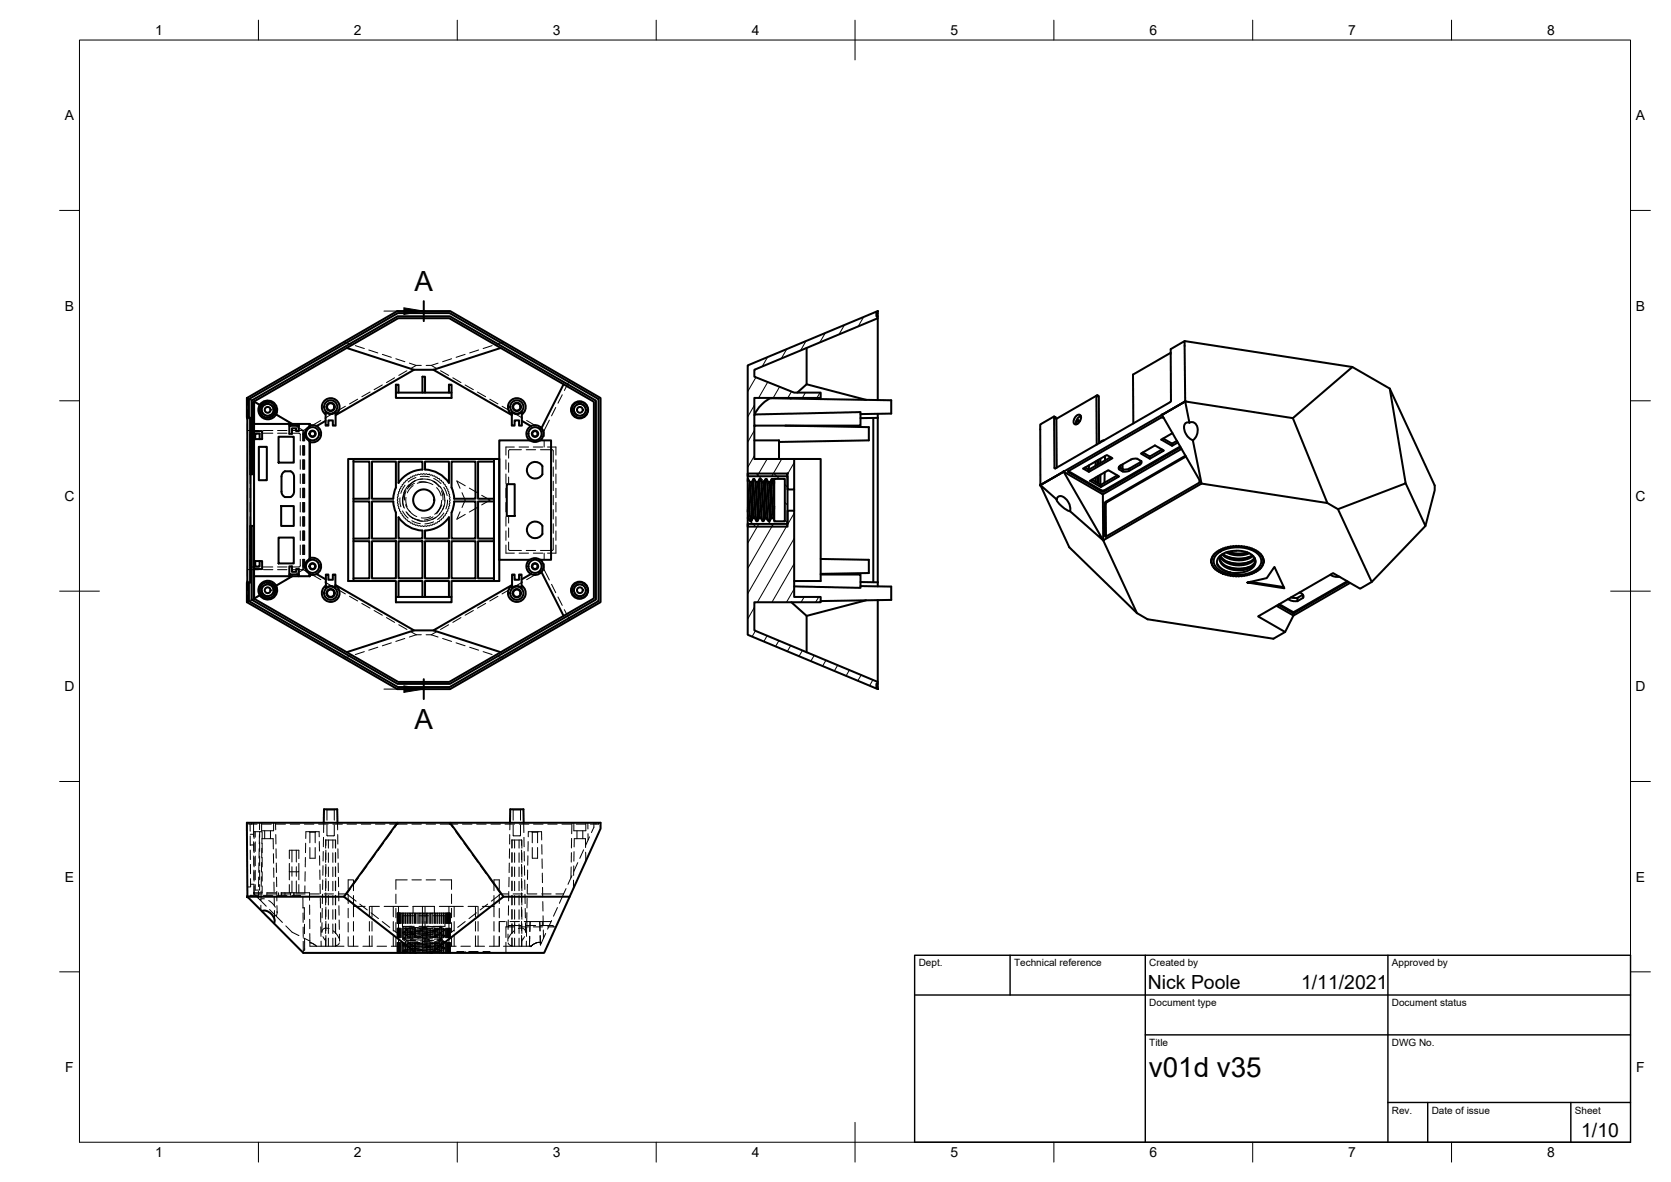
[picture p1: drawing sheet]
<svg xmlns="http://www.w3.org/2000/svg" width="420mm" height="297mm" viewBox="0 0 420 297" stroke-linecap="round" stroke-linejoin="round" font-family="sans-serif">
<defs><g id="words">
<g font-size="7">
<text x="104.2" y="73.2">A</text>
<text x="104.2" y="183.2">A</text>
<text x="288.9" y="270.6">v01d v35</text>
</g>
<g font-size="4.9">
<text x="288.6" y="248.5">Nick Poole</text>
<text x="327.1" y="248.6">1/11/2021</text>
<text x="397.6" y="285.8">1/10</text>
</g>
<g font-size="3.5">
<text x="39" y="8.8">1</text>
<text x="89" y="8.8">2</text>
<text x="139" y="8.8">3</text>
<text x="189" y="8.8">4</text>
<text x="239" y="8.8">5</text>
<text x="289" y="8.8">6</text>
<text x="339" y="8.8">7</text>
<text x="389" y="8.8">8</text>
<text x="16.3" y="30.2">A</text>
<text x="411.3" y="30.2">A</text>
<text x="16.3" y="78">B</text>
<text x="411.3" y="78">B</text>
<text x="16.2" y="125.9">C</text>
<text x="411.2" y="125.9">C</text>
<text x="16.2" y="173.7">D</text>
<text x="411.2" y="173.7">D</text>
<text x="16.3" y="221.6">E</text>
<text x="411.3" y="221.6">E</text>
<text x="16.4" y="269.4">F</text>
<text x="411.4" y="269.4">F</text>
<text x="39" y="290.8">1</text>
<text x="89" y="290.8">2</text>
<text x="139" y="290.8">3</text>
<text x="189" y="290.8">4</text>
<text x="239" y="290.8">5</text>
<text x="289" y="290.8">6</text>
<text x="339" y="290.8">7</text>
<text x="389" y="290.8">8</text>
</g>
<g font-size="2.5">
<text x="231" y="242.9">Dept.</text>
<text x="255" y="242.9">Technical reference</text>
<text x="289" y="242.9">Created by</text>
<text x="350" y="242.9">Approved by</text>
<text x="289" y="252.8">Document type</text>
<text x="350" y="252.8">Document status</text>
<text x="289" y="262.9">Title</text>
<text x="350" y="262.9">DWG No.</text>
<text x="350" y="279.9">Rev.</text>
<text x="360" y="279.9">Date of issue</text>
<text x="396" y="279.9">Sheet</text>
</g>
</g></defs>
<!-- layer: Hidden -->
<g fill="none" stroke="#000" stroke-width=".25">
<path d="M86.5 85.9l1.7 .6M89.3 86.9l2.3 .7M92.7 88l2.3 .7M93 98.5l-2 1.2M96.1 89.1l2.3 .7M96.1 96.7l-2 1.2M99.2 94.9l-2 1.2M99.5 90.2l2.3 .7M102.3 93.2l-2 1.1M102.9 91.3l1.7 .5-1.2 .8M104.6 91.8h1.3M108.4 91.8l1.3 .8"/>
<path d="M110.2 91.3l-1.8 .5h-1.3M110.8 93.2l2 1.1M113.6 90.2l-2.3 .7M113.9 94.9l2 1.2M116.9 89.1l-2.2 .7M116.9 96.7l2.1 1.2M120 98.5l2.1 1.2M120.4 88l-2.3 .7M123.7 86.9l-2.2 .7M126.6 85.9l-1.7 .6M141.4 99.2l-1.1 2.1M143.2 95.5l-1.3 2.6"/>
<path d="M62.2 102.9v2.5M62.2 106.5v2.5M62.2 110.2v2.4M62.2 113.8v2.3M62.2 117.3v2.4M62.2 108.2h2.8M62.9 105h.1v2.2M62.9 112v2.4M62.9 115.6v2.3M62.9 119.1v2.4M62.9 111h.9M62.9 113.7h.9"/>
<path d="M62.9 111.4v-.4v2.7v-.5M63 108.4v2.4M63 112v2.4M63 115.6v2.3M63 119.1v2.4M63.5 100.7l-1.3-.8v2M64.5 101.3l1.3 .8M65 108.9l-2 .1-.1 1.8M65.8 102.1a1.76 1.76 0 0 0 .2 2M65.9 103a1.42 1.42 0 0 0 2.1 1.2M66.2 108.9h2.4M66.2 108.2h2.4"/>
<path d="M66.6 101.8a1.41 1.41 0 0 1 2.1 1.2M67.6 101.3l-1.1 .2-.7 .6M68.6 101.9l.4 1-.1 .9M68.9 103.8a1.74 1.74 0 0 1-1.9 .9M68.9 103.8l1.6 1M69.8 108.9h2.4M69.8 108.2h2.4M71.5 105.4l2.1 1.2M73.4 108.9h2l.1 .2v1.7M73.4 108.2h2.9M74.6 107.2l1.7 1M75.5 112v2.4"/>
<path d="M75.5 115.6v2.3M75.5 119.1v2.4M76.2 108.2v2.6M76.2 112v2.4M76.2 115.6v2.3M76.2 119.1v2.4M76.3 108.9v.3M76.3 108.2v2.6M76.3 112v2.4M76.3 115.6v2.3M76.3 119.1v2.4M76.5 110.8v-1.9l.1 1.9"/>
<path d="M76.5 108.9h-.3v.3M76.5 112v2.4M76.5 115.6v2.3M76.5 119.1v2.4M76.6 112v2.4M76.6 115.6v2.3M76.6 119.1v2.4M77.6 107.4l-1.3 .8M80.7 105.7l-2.1 1.2M83.8 103.9l-2.1 1.2M86.8 102.1l-2 1.2M89.9 100.3l-2 1.2"/>
<path d="M105.7 119.7l2.3 .2M123.1 100.3l2.1 1.2M126.2 102.1l2.1 1.2M127.2 115.6v2.3M127.2 119.1v2.4M127.9 116.3v2.4M127.9 119.9v1.8M129.3 112.3h-2.1v2.1M129.3 103.9l2.1 1.2M130.5 112.3h2.4M131.1 113l-3.1 .1-.1 .2v1.8M132.3 113h2.4"/>
<path d="M132.4 105.7l2.1 1.2M134.1 112.3h2.4M135.5 107.4l1.3 .8M135.9 113l3.1 .1 .1 3M136.8 108.2v1.5M136.8 110.9v1.4M137.7 112.3h2.1v2.1M138.1 105.6l-1.3 2.6M139.1 117.3v2.4M139.7 102.4l-1 2.1M139.8 115.6v2.3M139.8 119.1v2.4"/>
<path d="M144.3 102.5a1.56 1.56 0 0 0 .7 1.9M144.4 103a1.41 1.41 0 0 0 2.1 1.2M145 101.7a1.57 1.57 0 0 1 1.9 .3M145.1 101.8a1.4 1.4 0 0 1 2.1 1.2M147.3 103a1.6 1.6 0 0 1-1.3 1.5M62.2 120.9v2.4M62.2 124.5v2.4M62.2 128.1v2.3M62.2 131.6v2.4M62.2 135.2v2.4M62.2 138.8v2.3M62.9 122.7v2.4"/>
<path d="M62.9 126.3v2.4M62.9 129.8v2.4M62.9 133.4v2.4M62.9 137v2.4M63 122.7v2.4M63 126.3v2.4M63 129.8v2.4M63 133.4v2.4M63 137v2.4M75.5 122.7v2.4M75.5 126.3v2.4M75.5 129.8v2.4"/>
<path d="M75.5 133.4v2.4M75.5 137v2.4M76.2 122.7v2.4M76.2 126.3v2.4M76.2 129.8v2.4M76.2 133.4v2.4M76.2 137v2.4M76.3 122.7v2.4M76.3 126.3v2.4M76.3 129.8v2.4M76.3 133.4v2.4M76.3 137v2.4"/>
<path d="M76.5 122.7v2.4M76.5 126.3v2.4M76.5 129.8v2.4M76.5 133.4v2.4M76.5 137v2.4M76.6 122.7v2.4M76.6 126.3v2.4M76.6 129.8v2.4M76.6 133.4v2.4M76.6 137v2.4M100.6 125.1l-.1 .9 .3 1.3M101.2 128.4l1.4 1.8"/>
<path d="M101.2 125v1.4l.3 1.1M101.6 121.2l.4-.1 .1-.4h.4l.1-.4h.4l.2-.4h.4l.2-.3h.4l.3-.3 .4 .1 .3-.2 .3 .1 .4-.3 .3 .2 .3-.2 .4 .2 .3-.2 .3 .3 .4-.1 .3 .2 .4-.1 .3 .3h.4l.2 .3h.4l.2 .4h.4l.1 .4h.4l.1 .4 .4 .1 .1 .4 .3 .2 .1 .4 .3 .2v.3l.3 .3v.4l.3 .2-.1 .4 .3 .3-.2 .4 .3 .3-.2 .3 .2 .4-.2 .3 .2 .4-.3 .3 .2 .3-.3 .3 .1 .4-.3 .3v.4l-.3 .2v.4l-.3 .2-.1 .4-.3 .1-.1 .4-.4 .1-.1 .4-.4 .1-.1 .4h-.4l-.2 .4-.4-.1-.2 .4-.4-.1-.3 .3-.4-.1-.3 .3-.4-.1-.3 .2-.3-.2-.4 .2-.3-.2-.3 .2-.4-.2-.3 .1-.3-.3-.4 .1-.3-.3-.4 .1-.2-.4-.4 .1-.2-.4h-.4l-.1-.4-.4-.1-.1-.4-.4-.1-.1-.4-.3-.1-.1-.4-.3-.2v-.4l-.3-.2v-.4l-.3-.3 .1-.4-.3-.3 .2-.3-.3-.3 .2-.4-.2-.3 .2-.4-.2-.3 .3-.3-.2-.4 .3-.3-.1-.4 .3-.2v-.4l.3-.3v-.3l.3-.2 .1-.4 .3-.2zM101.7 123.9l-.4 1.4a3.8 3.8 0 0 0 .4 2.4M101.8 121.9l-1 2.1M101.9 123.2l-.5 1.4-.1 1.4M102 126.8l.4 .9 .7 .9M102.1 128.6l1 1.2 .8 .5M102.1 125l-.1 1 .4 1.3M102.1 123.3l-.3 .9-.1 1.5M102.2 128.7l1.3 1.3M102.9 121.8l-.7 .7-.7 1.3M102.9 128.4l.8 .8 1.1 .6"/>
<path d="M103.5 130l2 .7M103.5 130l1.5 .7 1.2 .3M103.5 130.9l1.1 .5 1.1 .2M103.9 122l-.9 .9-.6 1M104.2 121.5l-1 .6-.9 .8M104.2 120.9l-1.5 1.4M104.5 120.8l-1 .6-.9 .8M104.6 120l-2 1.1M105 130.8l1.2 .2 1.3-.1M105.3 121.1h1.2l1 .1M105.6 120.5l1.2-.1 1.2 .2M106.3 120.4l-1.4 .2-1 .5"/>
<path d="M107.5 121.2l1.3 .6M107.5 121.2h-1.5l-1.1 .3M107.5 120.4l1.3 .4 .9 .6M108.3 129.8l-1.1 .3h-1.3M108.8 120.9l1.6 1.4M108.9 129.9l-.9 .5-1.3 .3M109 131.1l-2.2 .6M109.1 120.2l1.8 1.3M109.1 121l1 .7 .7 .9M109.6 130l-1.1 .6-1.1 .3M109.8 122.5l.5 .7 .6 1.4M110.6 129.1l-1.2 1.1-.8 .4"/>
<path d="M110.6 122.3l.9 1.4 .2 .8M110.8 127.2l-1 1.9M110.8 127.2l-.6 1.2-.9 .9M111 123.3l.3 .9 .1 1.5M111 125.8l-.2 1.4M111.1 126.8l-.4 .9-.7 .9M111.4 123.6l.4 1.3v1M111.6 128.9l-1.6 1.7M111.6 122.5l.8 2.1M111.6 127.1l-.5 1.2-.6 .9M111.9 125.7l-.2 1.3-.4 1.1M112.5 125.7l-.4 2.2"/>
<path d="M115.7 128.6l-.8 1.9 2.1-1.2M116.2 123.8l.8 1.9-.8 1.8M117 122.1l-2.1-1.2 .8 1.8M118 122.7l2.1 1.2M120.1 127.5l-2.1 1.2M121.1 124.5l2.1 1.2-2.1 1.2M127.2 122.7v2.4M127.2 126.3v2.4M127.2 129.8v2.4M127.2 133.4v2.4M127.2 137v2h2.1M127.9 136.2l.1 2.1h3.1"/>
<path d="M127.9 129.7v1.8M127.9 132.7v2.3M130.5 139h2.4M132.3 138.3h2.4M134.1 139h2.4M136.8 139v1.5M139.1 135.2l-.1 3.1h-3.1M139.1 120.9v2.4M139.1 124.5v2.4M139.1 128.1v2.3M139.1 131.6v2.4M139.8 137v2h-2.1"/>
<path d="M139.8 122.7v2.4M139.8 126.3v2.4M139.8 129.8v2.4M139.8 133.4v2.4M62.2 142.4v2.3M62.2 145.9v2.6M62.2 149.5v1.9l1.3-.7M62.9 140.6l.1 1.8 2 .1M63 144.1v2.3h-.1M63 140.6v2.3M65 143.2h-2.8v1.7M65.8 149.3l.7 .6 1.1 .1"/>
<path d="M65.9 148.3a1.4 1.4 0 0 0 2.1 1.2M66 147.2a1.76 1.76 0 0 0-.2 2.1l-1.3 .7M66.2 142.5h2.4M66.2 143.2h2.4M66.6 147.1a1.39 1.39 0 0 1 2.1 1.2M67 146.6a1.74 1.74 0 0 1 1.9 .9M69.8 142.5h2.4M69.8 143.2h2.4M70.5 146.5l-1.6 1 .1 .9-.4 1M73.6 144.7l-2.1 1.2M75.5 140.6v1.6l-.2 .2-1.9 .1M76.2 143.2h.1"/>
<path d="M76.3 142.1v.4M76.3 140.6v2.6M76.3 143.2l-1.7 .9M76.3 143.2l1.3 .7M76.5 140.6v1.9l.1-1.9M76.5 142.5h-.3v-1.9v2.6h-2.8M78.6 144.5l2.1 1.2M81.7 146.3l2.1 1.2M84.8 148.1l2 1.2M87.9 149.8l2 1.2M91 151.6l2 1.2M94.1 153.4l2 1.2"/>
<path d="M97.2 155.2l2 1.2M100.3 157l2 1.2M103.4 158.8l1.2 .7M104.6 159.5l-1.7 .6M104.6 159.5h1.3M107.1 159.5h1.3M108.4 159.5l1.8 .6M109.7 158.8l-1.3 .7M112.8 157l-2 1.2M115.9 155.2l-2 1.2M119 153.4l-2.1 1.2M122.1 151.6l-2.1 1.2"/>
<path d="M125.2 149.8l-2.1 1.2M128.3 148.1l-2.1 1.2M131.4 146.3l-2.1 1.2M134.5 144.5l-2.1 1.2M135.5 143.9l1.3-.7 1.3 2.6M136.8 141.7v1.5M138.7 146.8l1 2.2M140.3 150l1.1 2.1M141.9 153.2l1.3 2.6M144.4 148.3a1.41 1.41 0 0 0 2.1 1.2M144.5 149.3a1.57 1.57 0 0 0 2 .4M145.1 147.1a1.38 1.38 0 0 1 2.1 1.2"/>
<path d="M145.5 146.8a1.55 1.55 0 0 0-1.3 1.5M146.5 147a1.56 1.56 0 0 1 .7 1.9M88.2 164.9l-1.7 .5M91.6 163.8l-2.3 .7M95 162.7l-2.3 .7M98.4 161.6l-2.3 .7M101.8 160.5l-2.3 .7M111.3 160.5l2.3 .7M114.7 161.6l2.2 .7M118.1 162.7l2.3 .7M121.5 163.8l2.2 .7M124.9 164.9l1.7 .5"/>
<path d="M62.6 206.8v.3h2M62.9 207.1v1.8M62.9 210.1v2.4M62.9 209.7h.9M62.9 213.6v2.4M63 217.2v2.4M63.2 206.8v.3M63.8 206.8v3.5M63.8 211.5v2.4M63.8 212.3l-.9 .1M63.8 215.1v2.4M63.8 218.7l.1 2.7"/>
<path d="M63.9 210.7v-1.7h2v1.7M63.9 211.9v2.4M63.9 215.5v2.4M64.2 209v1.4M64.2 211.6v2.4M64.2 215.1v2.4M64.2 218.7v2.4M65.1 216.8v2.4M65.2 213.3l-.1 2.4M65.2 209.7v2.4M65.3 209v1.4M65.3 211.6v2.4"/>
<path d="M65.3 215.1v2.4M65.3 218.7v2.4M65.3 206.8v1.7M65.8 206.8v2h3v-2M65.8 216.8l-.1 2.3M65.8 207.1h2.4M65.8 213.2v2.4M65.8 212l.1-1.2h2.8v2.5M65.9 211.9v2.4M65.9 215.5v2.4M65.9 219.1v2.3M66.5 208.8v2"/>
<path d="M68 208.8v2M68.7 214.5l.1 2.4M68.8 218.1l.1 2.4M69.3 206.8v1.7M69.3 209.7l.1 2.4M69.4 207.1h2.4M69.4 213.3v2.4M69.5 216.9v2.4M72.7 215.8v-2.1h2.4v2.1M72.7 217v4.1M73 207.1h2.4M73.4 213.7v2.9"/>
<path d="M73.4 217.8v2.4M74.5 213.7v2.9M74.5 217.8v2.4M75.1 217v2.1h-2.4M75.1 219.1v2M76.5 207.1h2.4M76.7 219.1v2.3M76.8 215.5v2.4M76.9 211.9l-.1 2.4M77.8 209l.1 .1M77.9 213v2.7h1.3v-2.7M77.9 209.1h1.3"/>
<path d="M77.9 209.1v2.7M79.2 209.1v2.7M79.4 209l-.2 .1M80.1 207.1h2.4M80.3 210.3l-.1-1.3h-3.3v1.7M80.3 211.5v2.4M80.3 215.1l.1 2.3M80.4 218.6l.1 2.4M81.2 217.6v2.3M81.3 214l-.1 2.4M81.3 210.4v2.4M81.4 206.8v2.4"/>
<path d="M81.9 214.3v2.4M81.9 217.9v2.4M81.9 211.1h2.5v2M81.9 211.1v1.4M81.9 213.6v2.4M81.9 217.2v2.4M81.9 211.1v2M82.1 203.4l.1 .1M82.2 207.3l.1 2.7h1.7l.1-2.7M82.2 203.5h1.9M82.2 203.5v2.6M82.6 211.1v2"/>
<path d="M82.6 214.3v2.4M82.6 217.9v2.4M83.7 207.1h2.4M83.7 211.1v2M83.7 214.3v2.4M83.7 217.9v2.4M84.1 203.5v2.6M84.2 203.4l-.1 .1M84.3 217.8v2.4M84.3 214.3v2.3M84.3 211.1v2M84.4 214.3v2.4"/>
<path d="M84.4 217.9v2.4M84.9 206.8v1.7M84.9 209.7v2.4M85 213.3v2.4M85 216.9l.1 2.4M87.3 207.1h2.3M90.8 207.1h2.4M92.2 217.6l-1.4 2M94.3 214.7l-1.4 2M94.4 207.1h2.4M96.4 211.8l-1.4 2M98 207.1h4.4"/>
<path d="M98.5 208.9l-1.4 2M100 206.8v.3M100.1 206.8l-.9 1.2M103.6 207.1h2.3M107.1 207.1h2.4M110.7 207.1h4.4M113 206.8l.9 1.2M113.1 206.8v.3M114.6 208.9l1.4 2M116.3 207.1h2.4M116.6 211.8l1.4 2M118.7 214.7l1.4 2"/>
<path d="M119.9 207.1h2.3M120.8 217.6l1.4 2M123.4 207.1h2.4M127 207.1h2.4M128.1 216.9l-.1 2.4M128.1 213.3v2.4M128.2 209.7l-.1 2.4M128.2 206.8v1.7M128.7 214.3v2.4M128.7 217.9v2.4M128.8 211.1h2.3M128.8 211.1v2"/>
<path d="M128.8 214.3v2.3M128.8 217.8v2.4M128.8 211.1l-.1 2M128.9 203.4l.1 .1M129 207.3l.1 2.7h1.7l.1-2.7M129 203.5h1.9M129 203.5v2.6M129.4 211.1v2M129.4 214.3v2.4M129.4 217.9v2.4M130.5 211.1v2M130.5 214.3v2.4"/>
<path d="M130.5 217.9v2.4M130.6 207.1h2.4M130.9 203.5v2.6M131 203.4l-.1 .1M131.1 211.1l.1 2M131.1 217.2v2.4M131.1 213.6v2.4M131.1 211.1v1.4M131.2 214.3v2.4M131.2 217.9v2.4M131.7 206.8v2.4M131.7 210.4l.1 2.4"/>
<path d="M131.8 214v2.4M131.9 217.6v2.3M132.7 218.6l-.1 2.4M132.7 215.1v2.3M132.8 211.5v2.4M132.8 210.3v-1.3h3.4v2.1M133.7 209l.1 .1M133.8 209.1h1.4M133.8 213v2.7h1.4v-2.7M133.8 209.1v2.7M134.2 207.1h2.3M135.3 209l-.1 .1v2.7"/>
<path d="M136.2 212.3l.1 2.4M136.3 215.8v2.4M136.4 219.4v2.4M137.7 207.1h2.4M141.3 207.1h2.4M143.6 217.9v2.7M143.7 214.3l-.1 2.3M143.7 210.7v2.4M143.8 206.8l-.1 2.7M144.3 217.6l-.1 2.4M144.3 206.8v2h3v-2M144.3 214v2.4"/>
<path d="M144.4 212.8v-2h2.8v2.2M144.9 207.1h2.4M145.1 208.8v2M145.3 216.8l-1 2.2M146.5 208.8v2M146.7 213.6l-.9 2.1M147.3 214.2v2.2M147.8 206.8v1.5M147.8 209.5l.1 1.6M148.2 210.3l-.9 2.2M149.3 206.8v1.1l-.6 1.3M149.8 206.8v.3"/>
<path d="M150.5 206.8v.3h-2.1M63 220.8v2.1h-.8M63 222.2h.9v2.2h2v-1.8M63.9 224.6l1.4 1.5 1.2-.2M63.9 222.6v2M63.9 224.6h2.1M64.2 222.3v1.4h1.1v-1.4M65 224v1.7M65 225h-2.1v.3M65 220.4v2.4M65.1 224.4v.6M65.3 226.1l1.7 1.6"/>
<path d="M65.6 227.5v1.2M65.7 223.9l-.1 2.4M65.7 220.3v2.4M66.2 225h2.4M67.1 224.4v.6M67.1 224.4h2.4M67.2 224.6h2.4M67.6 226.3l.9 .7 .7 1M67.8 228.6l1.6 1.6M68.9 221.7v2.4M68.9 225.3l.1 2.3M69 228.8v2.6"/>
<path d="M69.5 220.4l.1 2.4M69.6 224v2.4M69.6 227.6l.1 1.7M69.7 229.1l-.3 1.1 1.6 1.6M69.8 225h2.4M70 224.4v.6M70.8 224.6h2.4M70.8 224.4v.6M71.6 224.4v.6M71.9 232.7l1.6 1.6 1.7 .8M72.7 224.4h5.1v1.8M72.7 224.4h-2v.6"/>
<path d="M72.7 222.3v2.1M73 224.4v.6M73.4 225h2.1v.3M73.4 221.4v3M73.9 224.4v.6M74.3 224.6h2.4M74.5 221.4v3M75.1 222.3v2.1M76.2 225.3v2.9M76.2 228.1h.3v3M76.2 229.4v2.4M76.2 235.7l1.7 .8"/>
<path d="M76.2 233v2.4M76.2 236.6l.1 2.9M76.6 232.3v2.3M76.6 235.8v3h-.3M76.7 222.6l-.1 1.8M77.9 227.4v2.4M77.9 231v2.4M77.9 234.6v1.9M77.9 236.5v.4l.7 .2 1 .7-1-.7-.7-.2v.9h6.4M77.9 224.6h2.4M80.5 222.2v2.4M80.5 225.8l.1 2.4"/>
<path d="M80.6 229.3v2.4M80.7 232.9v2.4M80.7 236.5l.1 1.3M81 231.9l-.1 2.4M81 228.3v2.4M81.1 224.7l-.1 2.4M81.2 221.1l-.1 2.4M81.2 235.4l.7 1v1.4M81.5 224.6h2.4M81.9 221.5v2.3M81.9 225.1v2.3M81.9 228.6v2.4"/>
<path d="M81.9 232.2v2.4M81.9 235.8v2M81.9 220.8v2.4M81.9 224.4v2.4M81.9 228v2.3M81.9 231.5v2.4M81.9 235.1v1.3M82.6 221.5v2.3M82.6 225.1v2.3M82.6 228.6v2.4M82.6 232.2v2.4M82.6 235.8v2"/>
<path d="M82.7 233.4a1.16 1.16 0 0 0-1.8 .8M83.7 221.5v2.3M83.7 225.1v2.3M83.7 228.6v2.4M83.7 232.2v2.4M83.7 235.8v2M83.8 233.9l1 1 .4 .9M84.3 235.7v2M84.3 232.1v2.4M84.3 228.5v2.4M84.3 225v2.4M84.3 221.4v2.4"/>
<path d="M84.3 237.8h2.2M84.3 237.7v.1M84.4 221.5v2.3M84.4 225.1v2.3M84.4 228.6v2.4M84.4 232.2v2.4M84.4 235.8v2M85.1 224.6h2.1l2.3 1.9M85.1 220.5v2.3M85.2 224v2.4M85.2 227.6l.1 2.4M85.3 231.2v2.4"/>
<path d="M85.3 236.9l-.4 .6-.6 .2M85.3 234.7l.1 1.8M87.5 223.5v-2.4h1.4v2.7M87.5 224.7v2.4M87.5 228.3v2.3M87.5 231.8v2.4M87.5 235.4v2.4M87.7 237.8h2.3M88.1 223.4l-.9 1.2M88.9 227.8h2.9M88.9 225.1v5.3M88.9 231.6v2.4"/>
<path d="M88.9 235.2v2.6M90.1 220.5l-1.3 2M90.5 227.2l1.9 1.5M91.2 237.8h2.4M92.9 227.8v2.6M92.9 231.6v2.4M92.9 235.2v2.6M93 227.8h2.4M93.3 229.4l1.9 1.5M93.5 227.8v2.6M93.5 231.6v2.4M93.5 235.2v2.6"/>
<path d="M94.8 237.8h2.4M96.1 231.6l1.9 1.5M96.6 227.8h6M98.4 237.8h2.4M98.9 227.8v2.6M98.9 231.6v2.4M98.9 235.2v2.6M98.9 233.8l1.9 1.4M99.5 224.7v2.4M99.5 228.3v2.3M99.5 231.8v2.4M99.5 235.4v2.4"/>
<path d="M99.9 233.3v2.4M99.9 236.8v2.7M100 229.5v2.6M100 233.3v2.4M100 236.8v2.7M100.1 229.5v2.6M100.1 233.3v2.4M100.1 236.8v2.7M100.2 229.5v2.6M100.2 233.3v2.4M100.2 236.8v2.7M100.2 227.8v11.7"/>
<path d="M100.3 229.5v2.6M100.3 233.3v2.4M100.3 236.8v2.7M100.5 229.5h.3v2.6v-2.6h.3l.1 2.6v-2.6h.3v2.6M100.5 229.5v2.6M100.5 233.3v2.4M100.5 236.8v2.7M100.5 229.5h-.6v2.6M100.8 233.3v2.4M100.8 236.8v2.7M101.1 233.3v2.4M101.1 236.8v2.7"/>
<path d="M101.2 235.9v.2l.8 .5M101.3 234.6l.7 .4v.4M101.3 239.2l.4 .3M101.5 229.5l.1 2.6M101.5 233.3v2.4M101.5 236.8v2.7M101.6 229.5h.4v2.6M101.6 233.3v2.4M101.6 236.8v2.7M101.6 232.9l-.4-.1v.2l.8 .5M101.8 236l2.3 1.8M101.8 233.1l2.4 .2"/>
<path d="M102 229.5h.1v2.6M102 233.3v2.4M102 236.8v2.7M102 237.8h3.9M102 234.7l2.4 .2M102 233.5v.4l-.7 .4-.1 .3M102 236.6v.4M102 236.9l-.8 .5 .1 .3 .7 .4v.4l-.7 .5-.1 .2M102 235.4l-.7 .5M102.1 229.5h.4v2.6M102.1 233.3v2.4M102.1 236.8v2.7"/>
<path d="M102.2 236.2l2.3 .2M102.2 238.6l2.4 .2M102.3 237.8l2.4 .1M102.4 221.1h-2.9v2.4M102.5 229.5h.1v2.6M102.5 233.3v2.4M102.5 236.8v2.7M102.5 237.1l2.4 .2M102.6 238.8l-1.3 .2 1 .1M102.6 229.5h.4v2.6M102.6 233.3v2.4M102.6 236.8v2.7"/>
<path d="M102.7 237.2l-1.4 .2 .8 .2M102.8 235.6l2.4 .1M102.8 233l2.4 .1M102.8 238.2l2.4 .2M102.9 235.7l-1.6 .2 .7 .1M103 234.6l2.4 .1M103 229.5h.2v2.6M103 233.3v2.4M103 236.8v2.7M103 234.1l-1.8 .2 .6 .1M103.1 234.1l2.4 .1M103.1 236.7l2.4 .2v2.6"/>
<path d="M103.1 236.1l2.4 .1M103.2 229.5h.4v2.6M103.2 233.3v2.4M103.2 236.8v2.7M103.3 237.6l2.4 .2M103.5 235.2l2.4 .2M103.5 232.8l-1.7 .1M103.5 239.2l2.4 .1M103.6 239l-2.3 .2M103.6 221.1h2.3M103.6 229.5h.2v2.6M103.6 233.3v2.4"/>
<path d="M103.6 236.8v2.7M103.7 237.4l-2.3 .2M103.8 233.7l2.4 .1M103.8 233.2l-1.8 .3 .6 .1M103.8 227.8h5.5M103.8 233.3v2.4M103.8 236.8v2.7M103.9 227.8l-.1 1.7h.4v2.6M103.9 235.8l-2.4 .2M104 234.3l-2.3 .2M104.1 234.8l-2.1 .2 .3 .1M104.2 230.1h-3v2.7h3"/>
<path d="M104.2 236.8v2.7l-1.7-.1M104.2 229.5h.3v2.6M104.2 233.3v2.4M104.4 236.3l-2.3 .2M104.5 233.6l-2.4 .3M104.5 229.5h.4v2.6M104.5 233.3v2.4M104.5 236.8v2.7M104.7 237.8l-2.3 .2M104.8 235.1l-2.4 .2M104.9 229.5h.3v2.6M104.9 233.3v2.4"/>
<path d="M104.9 236.8v2.7M105.1 239.3l-2 .2M105.1 236.7l-2.4 .1M105.2 229.5h.3v2.6M105.2 233.3v2.4M105.2 236.8v2.7M105.3 232.8h2.4M105.3 230.1h2.4M105.4 238.2l-2.4 .1M105.4 233.3l2.4 .2M105.5 229.5h.4v2.6M105.5 233.3v2.4"/>
<path d="M105.6 234.9l2.3 .1M105.7 236.5l2.4 .1M105.8 238.9l2.3 .1M105.9 229.5h.3v2.6M105.9 233.3v2.4M105.9 236.8v2.7M105.9 238l2.3 .1M106.1 237.3l2.4 .2M106.1 238.6l-2.4 .1M106.2 229.5h.4v2.6M106.2 227.8v2.6M106.2 231.6v7.9"/>
<path d="M106.3 237.1l-2.4 .1M106.4 235.8l2.4 .2M106.4 233.2l2.4 .1M106.4 238.5l2.4 .1M106.4 235.5l-2.3 .1M106.6 234.7l2.3 .2M106.6 229.5h.3v2.6M106.6 233.3v2.4M106.6 236.8v2.7M106.6 234l-2.4 .1M106.7 234.3l2.4 .1M106.7 236.3l2.4 .1"/>
<path d="M106.7 236.9l2.4 .2M106.9 237.8l2.4 .1M106.9 229.5h.3v2.6M106.9 227.8v2.6M106.9 231.6v7.9M107 235.4l2.4 .2M107.1 239.4l1.7 .1M107.1 238.8l-2.3 .1M107.1 221.1h2.4M107.1 237.8h4M107.2 229.5h.3v2.6M107.2 233.3v2.4"/>
<path d="M107.2 236.8v2.7M107.3 237.2l-2.4 .1M107.3 233.9l2.4 .1M107.4 233.1l-2.4 .1M107.5 232.8l1.9 .1M107.5 235.7l-2.4 .1M107.5 237l2.4-.1v2.6M107.5 229.5h.4v2.6M107.5 233.3v2.4M107.5 236.8v2.7M107.6 234.1l-2.4 .1M107.7 234.6l-2.4 .1"/>
<path d="M107.9 229.5h.3v2.6M107.9 233.3v2.4M107.9 236.8v2.7M108 236.1l-2.4 .1M108 233.4l-2.4 .2M108.2 229.5h.4v2.6M108.2 233.3v2.4M108.2 236.8v2.7M108.3 237.6l-2.4 .2M108.3 235l-2.3 .1M108.6 239.1l-2.4 .2M108.6 229.5h.3v2.6"/>
<path d="M108.6 233.3v2.4M108.6 236.8v2.7M108.6 236.5l-2.3 .1M108.9 229.5h.4v2.6M108.9 233.3v2.4M108.9 236.8v2.7M108.9 230.1h3v2.7h-3M108.9 238l-2.3 .1M109 233.5l2.3 .2M109.1 235.1l2.4 .2M109.2 227.8l.1 1.7h.2v2.6M109.3 233.3v2.4"/>
<path d="M109.3 236.8v2.7M109.3 236.6l2.4 .2M109.4 238.2l2.4 .2M109.5 229.5h.4v2.6M109.5 233.3v2.4M109.5 236.8v2.7M109.6 237.5l1.5 .3-1 .1M109.7 238.4l-2.4 .2M109.9 229.5h.2v2.6M109.9 233.3v2.4M109.9 236l1.2 .2-1.3 .2M110 233.4l1.8 .2-.4 .1"/>
<path d="M110 238.7l1.1 .2-1.3 .2M110 235.3l-2.3 .1M110.1 229.5h.4v2.6M110.1 233.3v2.4M110.1 236.8v2.7M110.1 234.9l1.7 .2-.6 .1M110.2 233.8l-2.4 .1M110.3 234.5l.8 .2-1.6 .2M110.3 237.2l.8 .1-1.6 .2M110.3 236.5l1.5 .2-.8 .1M110.4 238l1.4 .2-.9 .1M110.5 236.8l-.1 2.6 .7-.1-1.8-.2"/>
<path d="M110.5 229.5h.1v2.6M110.5 233.3v2.4M110.5 227.8h2.4M110.6 233l.5 .1-1.9 .2M110.6 235.7l.5 .1-1.9 .2M110.6 229.5h.4v2.6M110.6 233.3v2.4M110.6 236.8v2.7M110.7 238.6l-2.4 .1M110.7 221.1h2.8v2.4M110.8 232.8l-2.2 .2M110.9 237l-2.4 .2"/>
<path d="M110.9 234.2h.2l-2.2 .3M111 229.5h.1v2.6M111 233.3v2.4M111 236.8v2.7M111 235.5l-2.4 .1M111 233.1l.8 .5v.2M111 234.6l.8 .5v.2l-.8 .5M111 237.7l.8 .5v.2l-.8 .5M111 236.2l.8 .4M111 239.3l.4 .2M111.1 232.8v.3M111.1 234.2v.5"/>
<path d="M111.1 235.8v.4M111.1 237.3v.5M111.1 238.9v.4M111.1 229.5h.4v2.6M111.1 233.3v2.4M111.1 236.8v2.7M111.2 233.9l-2.4 .2M111.3 236l-2.3 1.8M111.5 229.5l.1 2.6M111.5 233.3v2.4M111.5 236.8v2.7M111.6 229.5h.3l.1 2.6v-2.6h.3v2.6v-2.6h.3v2.6"/>
<path d="M111.6 233.3v2.4M111.6 236.8v2.7M111.8 236.9l-.8 .4M111.8 233.8l-.8 .5M111.8 236.7v.2M111.9 233.3v2.4M111.9 236.8v2.7M112.3 233.3v2.4M112.3 236.8v2.7M112.3 237.8h2.4M112.5 229.5v2.6M112.5 233.3v2.4"/>
<path d="M112.5 236.8v2.7M112.6 229.5v2.6M112.6 233.3v2.4M112.6 236.8v2.7M112.6 229.5h.3v2.6M112.8 229.5v2.6M112.8 233.3v2.4M112.8 236.8v2.7M112.9 229.5h.2v2.6M112.9 227.8h3.6M112.9 227.8v11.7M113 229.5v2.6"/>
<path d="M113 233.3v2.4M113 236.8v2.7M113.1 229.5l.1 2.6M113.1 233.3v2.4M113.1 236.8v2.7M113.2 229.5v2.6M113.2 233.3v2.4M113.2 236.8v2.7M113.5 224.7v2.4M113.5 228.3v2.3M113.5 231.8v2.4M113.5 235.4v2.4"/>
<path d="M114.2 233.8l-1.9 1.4M114.2 227.8v2.6M114.2 231.6v2.4M114.2 235.2v2.6M115.9 237.8h2.4M116.7 239.1h-1.8v.4M117 239.1v.4M117 231.6l-1.9 1.5M117.7 227.8h2.4M117.9 239.1h2.3M119.5 237.8h2.3M119.5 227.8v2.6"/>
<path d="M119.5 231.6v2.4M119.5 235.2v2.6M119.8 229.4l-1.9 1.5M120.2 227.8v2.6M120.2 231.6v2.4M120.2 235.2v2.6M121.3 227.8h2.9M121.4 239.1h1.8v.4M122.6 227.2l-1.9 1.5M122.9 220.5l1.4 2M123 237.8h2.4M124.2 225.1v5.3"/>
<path d="M124.2 231.6v2.4M124.2 235.2v2.6M125 223.4l.9 1.2M125.5 223.5v-2.4h-1.3v2.7M125.5 224.7v2.4M125.5 228.3v2.3M125.5 235.3v2.5M125.9 224.6l-2.4 1.9M125.9 224.6h1.9M126.6 237.8h4.5M127 231.6h-1.5v2.6M127.2 236.8v2.7"/>
<path d="M127.4 231.6v1.3M127.7 234.7v1.8M127.8 231.2v2.4M127.9 227.6l-.1 2.4M127.9 224v2.4M128 220.5v2.3M128.2 231.6h2.4M128.7 221.5v2.3M128.7 225.1v2.3M128.7 228.6v2.4M128.7 232.2v2.4M128.7 235.8v2"/>
<path d="M128.8 221.4v2.4M128.8 225v2.4M128.8 228.6v2.3M128.8 232.1v2.4M128.8 235.7v2l-.6-.2-.4-.6M128.8 237.7v.1M129 224.6h2.4M129.3 233.9l-1 1-.4 .9M129.3 232.9h-2.1v2.7M129.4 221.5v2.3M129.4 225.1v2.3M129.4 228.6v2.4"/>
<path d="M129.4 232.2v2.4M129.4 235.8v2M129.4 231.6v1M130.3 233.4a1.16 1.16 0 0 1 1.8 .8M130.5 221.5v2.3M130.5 225.1v2.3M130.5 228.6v2.4M130.5 232.2v2.4M130.5 235.8v2M130.5 232.9h2.4M131.1 232.6h-3.2v.3M131.1 235.1v1.3"/>
<path d="M131.1 231.5v2.4M131.1 228v2.3M131.1 224.4v2.3M131.1 220.8v2.4M131.1 237.8h2.4M131.1 236.4v1.4M131.2 221.5v2.3M131.2 225.1v2.3M131.2 228.6v2.4M131.2 232.2v2.4M131.2 235.8v2M131.8 231.6h1.5"/>
<path d="M131.9 235.4l-.8 1M131.9 221.1l.1 2.4M132 224.7v2.4M132.1 228.3v2.4M132.1 231.9l.1 2.4M132.3 232.6h2.4M132.4 236.5l-.1 1.3M132.4 232.9v2.4M132.5 229.3l-.1 2.4M132.5 231.6v1M132.5 225.8v2.4M132.6 224.6h2.4"/>
<path d="M132.6 222.2v2.4M133.2 235.3l-.1 2.5M133.3 231.6h2.4M133.3 231.6l-.1 2.5M133.5 237.8a2.64 2.64 0 0 1 2.6-.9 2.64 2.64 0 0 0-2.6 .9zM134.1 232.9h2.4M135.7 231.6l.1 2.3M135.7 231.6h2.9M135.9 232.6h3.2v.3M136.1 236.9l-.2 .6-.1-2.4 .1 2.4M136.2 224.6h2.4M136.4 231.6v1"/>
<path d="M136.4 223l.1 2.4M136.5 226.6v2.3M136.5 230.2l.1 2.3M136.6 233.7l.1 2.1M137.2 234.6l-1.1 2.3M137.7 232.9h2.1M138.7 231.3l-1 2.2M139.8 224.6h1.9M140.2 228.1l-1 2.1M141.7 224.6l-1 2.4M142.3 223.3l-.6 1.3M143.8 220.1l-1 2.1"/>
<path d="M144.2 221.2v2.1"/>
</g>
<g fill="#000" stroke="#000" stroke-width=".25">
<circle cx="63.9" cy="224.6" r=".11"/>
<circle cx="63.9" cy="224.3" r=".11"/>
<circle cx="133.5" cy="237.8" r=".11"/>
</g>
<!-- layer: Visible -->
<g fill="none" stroke="#000" stroke-width=".51">
<path d="M220.7 78.7v.8M220.7 80v20.5M87.2 87.4l16.9 5.5M99.5 98.7v-2h.7v2M106.2 98.7v-4h.7v4M112.9 98.7v-2h.6v3.3h-14v-1.3h14M125.9 87.4l-16.9 5.5M141.7 96.6l-5.6 11a2.21 2.21 0 0 1-.2 3.1M188 91.8l32.7-13.6v.5h-.3v.8h.3v.5l-31 12.9v1.8l10 4h6.7v1.3h-16.7v15.3h10v7.7h-1.7v-3.3h-10zM199 100l-.2 .2M202.8 87.4v9.2l-2.3 2.1M202.8 96.6l15 3.9"/>
<path d="M275.9 99.3l.4 .2 .1 11.9M294.4 88.7l-9.5 5.4 .1 12.3M297.9 85.7l42.1 6.5M349.4 97.6l4 23.9-17 6.5-2.6-1.6M62.2 105.3v40.8M62.2 105v.3M62.6 105h.3v14.2h.3M62.6 105h-.5v-5l37.8-21.8h13.3l37.8 21.8v51.3l-37.8 21.9h-13.3l-37.8-21.9v-4.9h.8v-14.2h.3M62.6 105v-4.7l37.4-21.6h13.1l37.4 21.6v50.8l-37.4 21.6h-13.1l-37.4-21.6v-4.7M63 119.2v13M63.8 119.2v13M63.8 111v2.7z"/>
<path d="M63.9 108.3h2v2h-1.7M63.9 108.3v2h.3M63.9 100.9v5.6h8.8M63.9 100.9v7.4M63.9 110.3v30.7M63.9 100.9l1.4 .9M64.2 110.3v-1.3h1.1v1.3M65.1 112.3h2v8.4h-2zM69.4 104.1a2.37 2.37 0 0 1-4 .4 2.37 2.37 0 0 1 1.4-3.8 2.37 2.37 0 0 1 2.8 2.9l-.2 .5 4.1 2.4M70 109.8h3.9v6.5h-3.9zM70.8 119.8v3.8M70.8 119.8l.1-.7 .5-.5 .2-.2h1.5l.5 .4 .3 1"/>
<path d="M72.7 107h2.4v1.3h-.6v-.7h-1.1v1.4h-.7zM72.7 107v-.5h2.4v.5M73.9 119.8v3.8M75.1 106.5h2.7v.7M77.8 107.2a1.94 1.94 0 0 0-1.2 1.8 1.94 1.94 0 0 0 1.2 1.8M77.8 106.5v.7M77.9 106.9a2.17 2.17 0 0 1 2.9 2.1 2.17 2.17 0 0 1-2.9 2.1M77.9 111.1l-.1-.3v29.8M77.9 111.1l-.1 29.5M81.9 104.1a2.23 2.23 0 0 1-.4-3.3 2.23 2.23 0 0 1 3.3 0 2.23 2.23 0 0 1-.4 3.3M81.9 105.8l-2.3 1.3M81.9 103.5a1.79 1.79 0 0 0 2.5 .1v3.4h-.7v-1.4h-1.1v1.4h-.7v-3.4"/>
<path d="M84.4 104.3l19.7-11.4h4.9l19.7 11.4M87.5 115.3h1.4v30.7h-1.4zM88.9 116h4v9.3h-4M88.9 115.3h35.3M113.5 116h6v9.3h-5.3l-.2-1.4-.5-1.4zM124.2 116h-4v9.3h4M124.2 115.3h1.3v30.7h-1.3zM128.7 103.6a1.82 1.82 0 0 0 2.5 0v3.4h-.7v-1.4h-1.1v1.4h-.7zM131.2 105.8l2.3 1.3M131.2 104.1a2.23 2.23 0 0 0 .4-3.3 2.23 2.23 0 0 0-3.3 0 2.23 2.23 0 0 0 .4 3.3M133.2 116.6a2.08 2.08 0 0 1 3.2 .5v2.1a2.08 2.08 0 0 1-3.2 .6 2.08 2.08 0 0 1 0-3.2zM133.3 110.7h-7.8v30h7.8"/>
<path d="M133.3 110.7a2.03 2.03 0 0 0 2.4 0h2.9v30h-2.9a2.06 2.06 0 0 0-2.4 0M136.1 107.6a2.17 2.17 0 0 0-3.1-.1 2.17 2.17 0 0 0 .1 3.2M188 119h10v13.3h-10v-2.1h.2l.5 .8h.2l.4-.8h.5l.4 .8h.2l.5-.8h.4l.4 .8h.3l.4-.8h.4l.5 .8h.2l.5-.8h.4l.3 .8h2.6v-10.7h-2.6v.8l-.4-.7h-.2l-.5 .8h-.4l-.5-.8h-.2l-.4 .8h-.5l-.4-.8h-.2l-.5 .8h-.4l-.4-.8h-.3l-.4 .8h-.4l-.6-.8zM189.7 104.3l.1-.2 26.6-.5v3.4h-26.7M189.7 110.7h6.2v4.6M189.9 107l-.2 .1M194 100.1l30.1 .5v3.3l-7.7 .2M194 100.1a7.6 7.6 0 0 0-4.2 4M197.4 107l21.1 .3v3.4l-22.6 .4M199.7 115.3h6.7v30.7h-6.7M219.6 105v41.3M220.7 104v1"/>
<path d="M220.7 105v41.3M220.7 105l-4.3 .1M265 104.7l.4 .1v.3l.2 .1 10.1-5.8 .2 .2v-.3l-.2 .1 .1 12.3M265.1 117.6l-.1-12.9-3.4 2v15.2l36.4-21-.1-15.2-3.5 2-.1 13.3-28.9 16.7M265.1 117.6l.3 .1M265.6 105.2l.1 12.3M267.4 118.5l10 17.3-8.3-7.3a3.4 3.4 0 0 0-2.5-3.8 .93 .93 0 0 0-.9 .6 .93 .93 0 0 0 .4 1l1.4 1.4 1 .6 .6 .2M267.4 118.5l9.9 5.7 .1 11.6M267.4 118.5l-5.8 3.4M268.6 118.7l8.5 4.9M268.6 118.4v.3M270.6 104.6a.69 .69 0 0 1 1.2-.1 1.65 1.65 0 0 1-1.6 2.1 1.52 1.52 0 0 1 .4-2z"/>
<path d="M270.6 105.9l.5-.3v.7M271.1 105.6l.4 .2M271.8 104.6a1.91 1.91 0 0 0-1.2 2M273.8 118v.6l-1.4-.8 5.9-3.5 1.4 .9-5.9 3.4M273.8 116.9l-.1 1.1M275.5 116v1.1M275.9 115.7v1.1M275.9 119.7v1.6M276.2 115.5v1.1M276.2 119.6v1.9M276.7 115.3v1.1M276.7 119.3v2.5"/>
<path d="M277.6 110.6l-.7 .3-.5 .4M277.8 118.7l-.1 2.6M277.9 114.6l-.1 1.1M279.3 114.9l-5.5 3.1-1-.5M280.9 119.5l-4.1 2.3-2.2-1.2M281.3 117.4l1 .6v.5l-1-.6zM281.4 117.4h.1M281.4 117.3v.1M281.8 117.6l-.1-.6a.63 .63 0 0 0-.3 .9M282.3 116.7v1.2M283.9 117.8l-.7 .2h-.8M286.9 115.9a2.19 2.19 0 0 0-2.5-.4l-2.7 1.5"/>
<path d="M286.9 115.9a.64 .64 0 0 1-.3 .9l-3 1.6-1.2 .1M287 115.9l-3.1 1.9M289.1 114.7v.6l-2.2-1.3 3.5-2.1 2.3 1.3-3.6 2.1M291.9 105l-23.3 13.4 8.8 4.9 19.3-11.1M291.9 104.9h.5M292.2 113l-3.1 1.7-1.8-1M292.4 105l.2 .1M292.5 110.2l2.2 1.3 1.2-.7M294.8 108.8l-2.8 1.7 2.7 1.5v-.5M296.2 111.2l-1.5 .8M296.8 112.4l-19.3 11.2M297.1 112.8l-19.8 11.4"/>
<path d="M298 100.9l27.1 4.2 14.9-12.9 9.4 5.4 11.3 24.4v1.2l-2.3 9M298 100.9l-5.8 3.4 9.9 17.2-2.2-10.9M298 100.9l1.1 5.3M298.1 114.5l-20.2 11.7v8.5l.2 .1M298.1 106.3l1-.1a1.57 1.57 0 0 1 1.6 .3 1.57 1.57 0 0 1 .5 1.6 3.1 3.1 0 0 1-1.2 2.5 3.4 3.4 0 0 1-2.1-4.1zM298.2 114.7l-19.9 11.5-.2 .4M325.1 105.1l8.7 21.3-31.7-4.9-24.7 14.3 8.5 18.3M63.2 132.2v18.5l36.8 21.2h13.1l36.7-21.2v-50l-36.7-21.2h-13.1l-36.8 21.2v18.5h.6v-18.2l36.3-21h12.9l36.3 21v49.4l-36.3 21h-12.9l-36.3-21v-18.2M63.2 132.2h.6M70 135.1h3.9v6.5h-3.9zM70.7 127.2h3.2v5h-3.2zM70.8 123.5l.1 .7 .7 .7h1.5l.7-.7 .1-.7"/>
<path d="M88.9 126h4v9.3h-4M88.9 136h4v9.3h-4M93.5 136h6v9.3h-6zM98.9 126l.2 1.4 .4 1.4M98.9 126h-5.4v9.3h6v-6.5M99.5 122.5l-.4 1.4-.2 1.4h-5.4v-9.3h6v6.5M100.2 136h6v9.3h-6zM100.2 121.3a7.7 7.7 0 0 1 6-3.3v-2h-6v5.4M100.2 130a7.7 7.7 0 0 0 6 3.3v2h-6zM106.9 136h6v9.3h-6zM106.9 133.3a7.7 7.7 0 0 0 6-3.3v5.3h-6zM112.9 121.3a7.7 7.7 0 0 0-6-3.3v-2h6v5.4"/>
<path d="M113.5 136h6v9.3h-6zM114.2 126l-.2 1.4-.5 1.4v6.5h6v-9.3h-5.3M124.2 136h-4v9.3h4M124.2 126h-4v9.3h4M127.4 121.7h2v8h-2zM133.2 131.6a2.08 2.08 0 0 1 3.2 .5v2.1a2.08 2.08 0 0 1-3.2 .6 2.08 2.08 0 0 1 0-3.2zM188 120.4v.5M188 131.7h10v-3.4h1.7v21.7h6.7v1.3h-16.7v7.1l31 13v.5h-.3v.8h.3v.5l-32.7-13.7zM188.1 120.4l-.1 8.2M188.6 121.2l-.3 1.9-.3 7.1M189 121.2l-.8 9M189.4 120.4l-.7 10.6"/>
<path d="M189.7 120.4l-.8 10.5M190.1 121.2l-.8 9M190.5 121.2l-.7 9M190.9 120.4l-.7 10.6M191.2 120.4l-.7 10.5M191.6 121.2l-.7 9M192.1 121.2l-.8 9M192.5 120.4l-.8 10.6M192.7 120.4l-.7 10.5M193.2 121.2l-.8 9M193.6 121.2l-.8 9M194 120.4l-.7 10.6"/>
<path d="M194.3 120.4l-.8 10.5M194.7 121.1v9.6M194.7 127.2l-.3 3M194.7 121.2l-.7 9M199.7 123v5.3M261.6 121.9l7.3 15.6 17 16.6 2.6 1.5 31.7 4.9 2.9-1.7-6.8-3.9 18.9-10.9 6.8 3.9 2.9-1.7M261.6 121.9l4.1 3.6M275.5 120v1.1M276.8 121.8v.6l-2.7-1.6 4.6-2.6 2.7 1.5-4.6 2.7M277.1 123.5h.4M278 126.6l.1 8.2M278.1 134.8h.1"/>
<path d="M301.6 120.7v.3M301.6 121l-.2 .4-23.3 13.4M305.2 139.3l.3-.1 .5-.6 .3-.1 .1-.2 2.4-.9 2-.2 2.1 .1 1.9 .5 1.9 1.1 .1 .3 .3 .1v.2l.3 .1-.1 .3 .3 .1-.1 .2 .2 .2-.1 .2 .2 .2-.2 .2 .2 .2-.2 .2 .1 .2-.2 .2 .1 .2-.3 .2 .1 .2-.3 .1v.3l-.3 .1-.5 .5-.3 .1-.1 .2-.4 .1-.7 .5-2.6 .5-2.8-.1-2.4-.7-1.8-1.2v-.3l-.3-.1 .1-.2-.3-.2 .1-.2-.2-.2 .1-.2-.2-.2 .2-.2-.2-.2 .2-.2-.1-.2 .2-.2-.1-.2 .3-.1-.1-.3 .3-.1zM306.2 139a8.9 8.9 0 0 1 9.9 0 2.49 2.49 0 0 1 1 2.5 2.49 2.49 0 0 1-1.7 2 9.1 9.1 0 0 1-9.2-.5 2.36 2.36 0 0 1 0-4zM306.7 139.8l.4 .6 1.2 1 1.1 .4 1.4 .3h1.3l1.5-.3 1.3-.7 .6-.7M306.8 139.7l-.1 1.2 .8 1.2 1.4 .8 1.5 .4h1.9l1.8-.5 1.1-.7 .5-.9M306.8 139.6l.6 .7 .9 .7 1.1 .4 1.5 .3h1.4l1.3-.3 1.1-.5 .7-.7M307.3 139.3l1.5 1 2.2 .5 2.2-.2 1.9-.9M307.5 139.2l1.4 .8 2.1 .5 2.1-.2 1.8-.8M308.3 138.8l1.3 .5 1.5 .3 1.6-.1 1.4-.4M308.6 139.9l2.6 .5 1.7-.1 1.3-.4M310.8 138.4l-2 .3-1.9 .9-.8 1-.1 .9 .2 .5"/>
<path d="M310.8 138.4a5.2 5.2 0 0 1 4.7 1.9l.2 .9M313.6 138.8l-2.6 .3-2.3-.4 2.5 .5 2.5-.3M353.4 121.5l5 10.7-13.5 14-8.5-18.2M62.2 146v.4M63.9 143v7.4l1.4-.8M64.2 141v1.4h1.1v-1.4M64.2 141h-.3v2h2v-2h-.6M64.2 141h1.1M69.4 147.2a2.38 2.38 0 0 1-.9 3.1 2.38 2.38 0 0 1-3.2-.7M69.4 147.2a2.38 2.38 0 0 0-3.3-.9 2.38 2.38 0 0 0-.8 3.3M72.7 144.8h-8.8v5.7M72.7 142.3h.7v1.4h1.1v-.7h.6v1.3h-2.4z"/>
<path d="M72.7 144.3v.5h2.4v-.5M73.5 144.8l-4.1 2.4M75.1 144.8h2.7v-.7v.7M77.8 140.5a1.94 1.94 0 0 0-1.2 1.8 1.94 1.94 0 0 0 1.2 1.8M77.9 140.3a2.17 2.17 0 0 1 2.7 1.2 2.17 2.17 0 0 1-1 2.7M79.6 144.3l2.3 1.3M79.6 144.3l-.8 .2-.9-.1M81.9 147.7a1.76 1.76 0 0 1 2.4 0v-3.3h-.6v1.3h-1.1v-1.3h-.7v3.3M84.3 147l19.8 11.4h4.9l19.8-11.4M84.3 147.1a2.23 2.23 0 0 1 .6 3.4 2.23 2.23 0 0 1-3.4 0 2.23 2.23 0 0 1 .4-3.3M88.9 146h10.6v4M99.5 150h14v1.3h-14z"/>
<path d="M100.2 150v-4h6v4M104.1 158.4l-16.9 5.5M106.9 150v-4h6v4M109 158.4l16.9 5.5M124.2 146h-10.7v4M128.8 147.1a2.23 2.23 0 0 0-.6 3.4 2.23 2.23 0 0 0 3.4 0 2.23 2.23 0 0 0-.4-3.3M131.2 147.7a1.79 1.79 0 0 0-2.4 0v-3.3h.6v1.3h1.1v-1.3h.6v3.3M133.1 140.7a2.17 2.17 0 0 0 .4 3.5M133.5 144.3l-2.4 1.3M135.9 140.7a2.21 2.21 0 0 1 .2 3M136.1 143.7l5.6 11.1M136.1 143.7a2.19 2.19 0 0 1-2.6 .6"/>
<path d="M199 151.3l3.8 3.5v9.1M206.4 144.4h10v3.3l-16.7-.3M206.4 140.5l12.1 .2v3.3l-12.1 .2M216.4 147.3l7.7 .1v3.4l-17.7 .3M216.4 146.3h4.3M217.8 150.9l-15 3.9M220.7 146.3v1M220.7 150.8v20.6M306 141.5l.4 .7 .9 .9 2.1 .8M306.2 142l1.2 1.2 2 .7M306.6 140.2l.5 1.2 .9 .7 1.3 .6 1.5 .3 2-.1 1.4-.5 1.1-.7 .4-.8M308.6 142.4l2.5 .5 1.8-.1 1.3-.3"/>
<path d="M308.6 141.1l2.5 .5 1.9-.1 1.2-.3M313.6 146.4l4.9-1.1 1.9-2.8 2.5 5.3zM314.3 146.2l8.5 1.3M315.7 141.2l-.4 1.1-1.5 1.1-2.2 .6-2.2-.1M321.4 152l3.6 2h.5M321.7 151.8l3.3 1.9h.5M323.9 150.5l.8 .4 1.5 .2M324.6 150.1l1.6 .1M325.2 154.7l-2.1 4.1M326.8 148.9a1.1 1.1 0 0 1 .9 1.3M327.6 149.5l-1.4 .7v.9M327.7 149.6v.6l-1.5 .9"/>
<path d="M334.5 144.4l1.3 .5h1M338.8 146.1l-13.3 7.6M339 146.2l-13.5 7.8M339.5 146.5l-14.3 8.2-4.2-2.5M220.7 171.9v.8M81.4 206.8l.1-3.4h3.3l.1 3.4M99.9 206.8h-37.8l.1 18.5M113.2 206.8l13.4 18.5-18.2 14.2h-3.8M128.2 206.8l.1-3.4h3.3l.1 3.4M62.2 225.3l14.1 14.2h28.3l-18.1-14.2M62.2 225.3h24.3l13.4-18.5h51.1v1.4l-7.8 17.1M65.9 229a2.53 2.53 0 0 1 3.1 2l-.1 1"/>
<path d="M126.6 225.3h16.6l-6.4 14.2h-28.4"/>
<circle cx="67.3" cy="103" r="2"/>
<circle cx="67.3" cy="103" r="1.49"/>
<circle cx="67.3" cy="103" r=".73"/>
<circle cx="78.6" cy="109" r="1.66"/>
<circle cx="78.6" cy="109" r=".67"/>
<circle cx="78.6" cy="109" r=".79"/>
<circle cx="83.2" cy="102.3" r=".92"/>
<circle cx="83.2" cy="102.3" r="1.05"/>
<circle cx="83.2" cy="102.3" r="1.66"/>
<circle cx="130" cy="102.3" r=".92"/>
<circle cx="130" cy="102.3" r="1.05"/>
<circle cx="130" cy="102.3" r="1.66"/>
<circle cx="134.5" cy="109" r=".67"/>
<circle cx="134.5" cy="109" r=".79"/>
<circle cx="134.5" cy="109" r="1.66"/>
<circle cx="145.7" cy="103" r="2.15"/>
<circle cx="145.8" cy="103" r="2"/>
<circle cx="145.8" cy="103" r="1.49"/>
<circle cx="145.8" cy="103" r=".73"/>
<circle cx="106.5" cy="125.7" r="2.67"/>
<circle cx="67.3" cy="148.3" r="2"/>
<circle cx="67.3" cy="148.3" r="1.49"/>
<circle cx="67.3" cy="148.3" r=".73"/>
<circle cx="78.6" cy="142.3" r="1.66"/>
<circle cx="78.6" cy="142.3" r=".67"/>
<circle cx="78.6" cy="142.3" r=".79"/>
<circle cx="83.2" cy="149.1" r=".92"/>
<circle cx="83.2" cy="149.1" r="1.05"/>
<circle cx="83.2" cy="149.1" r="1.66"/>
<circle cx="130" cy="149.1" r=".92"/>
<circle cx="130" cy="149.1" r="1.05"/>
<circle cx="130" cy="149.1" r="1.66"/>
<circle cx="134.5" cy="142.3" r=".67"/>
<circle cx="134.5" cy="142.3" r=".79"/>
<circle cx="134.5" cy="142.3" r="1.66"/>
<circle cx="145.7" cy="148.3" r="2.15"/>
<circle cx="145.8" cy="148.3" r="2"/>
<circle cx="145.8" cy="148.3" r="1.49"/>
<circle cx="145.8" cy="148.3" r=".73"/>
</g>
<g fill="#000" stroke="#000" stroke-width=".25">
<circle cx="267.4" cy="118.5" r=".24"/>
<circle cx="292.2" cy="104.3" r=".24"/>
<circle cx="298" cy="100.9" r=".24"/>
<circle cx="261.6" cy="121.9" r=".24"/>
<circle cx="62.2" cy="225.3" r=".24"/>
</g>
<!-- layer: Border -->
<g fill="none" stroke="#000" stroke-width=".25">
<path d="M20 10.1h390v276.9h-390zM65 5.1v5M115 5.1v5M165 5.1v5M215 5.1v10M265 5.1v5M315 5.1v5M365 5.1v5M15 52.9h5M410 52.9h5M15 100.7h5M410 100.7h5"/>
<path d="M15 148.6h10M405 148.6h10M15 196.4h5M410 196.4h5M15 244.2h5M410 244.2h5M65 287v5M115 287v5M165 287v5M215 282.1v9.9M265 287v5M315 287v5"/>
<path d="M365 287v5"/>
</g>
<!-- layer: TitleBlock -->
<path d="M230 240.1h180v46.9h-180zM230 250h180M254 240.1v9.9M288 240.1v46.9M349 240.1v46.9M288 260.1h122M349 277.1h61M359 277.1v9.9M395 277.1v9.9" fill="none" stroke="#000" stroke-width=".36"/>
<!-- layer: Hatching -->
<g fill="none" stroke="#000" stroke-width=".25">
<path d="M217.1 79.7l-1.3 2.3M220.7 79.9l-.1 .1M188.2 91.8l-.2 .2M190.1 94.8l-2.1 3.6M193 89.8l-1.4 2.3M193 96l-2.3 4M196 97.2l-1.6 2.8M197.8 87.7l-1.4 2.4M199 98.4l-.9 1.6M202.5 98.7l-.8 1.3M202.6 85.7l-1.3 2.4M206.2 98.7l-.8 1.3"/>
<path d="M207.5 83.7l-1.4 2.4M212.3 81.7l-1.4 2.4M189.7 101.8l-1.7 2.9M189.7 108.2l-1.7 2.9M189.7 114.5l-1.7 2.9M190.1 119l2.1 2M192.9 115.3l-2.5 4.4M194.6 119l1.4 1.3M196.6 115.3l-2.5 4.4M199.7 116.3l-2 3.4M188 130.4l2 1.9M190.8 131.7l-2.8 4.8"/>
<path d="M192.4 130.2l2.1 2.1M194.5 131.7l-6.5 11.1M197.4 130.7l.6 .7M197.4 126.2l.6 .7M197.4 121.8l.6 .6M199.7 122.6l-.2 .4M199.7 129l-11.7 20.2M199.7 135.3l-9.3 16M189.7 152.6l-1.7 2.9M189.9 158.5l-.8 1.5M192.9 159.8l-.8 1.4M199.7 141.7l-5.6 9.6"/>
<path d="M199.7 148l-1.9 3.3M202.2 150l-.8 1.3M205.9 150l-.8 1.3M195.9 161l-.9 1.4M198.8 162.2l-.8 1.5M201.8 163.5l-.9 1.4M204.7 164.7l-.8 1.4M207.7 165.9l-.9 1.5M210.6 167.2l-.8 1.4M213.6 168.4l-.9 1.4M216.5 169.6l-.8 1.5M219.5 170.9l-.8 1.4"/>
</g>
<!-- layer: Annotations -->
<path d="M106.6 75.7v5M106.6 170.7v5" fill="none" stroke="#000" stroke-width=".51"/>
<path d="M96.5 78.2h5.1M96.5 173.2h5.1" fill="none" stroke="#000" stroke-width=".25"/>
<path d="M101.6 77.4l5 .8-5 .8zM101.6 172.3l5 .9-5 .8z" fill="#000" stroke="#000" stroke-width=".25"/>
<use href="#words"/>
</svg>
